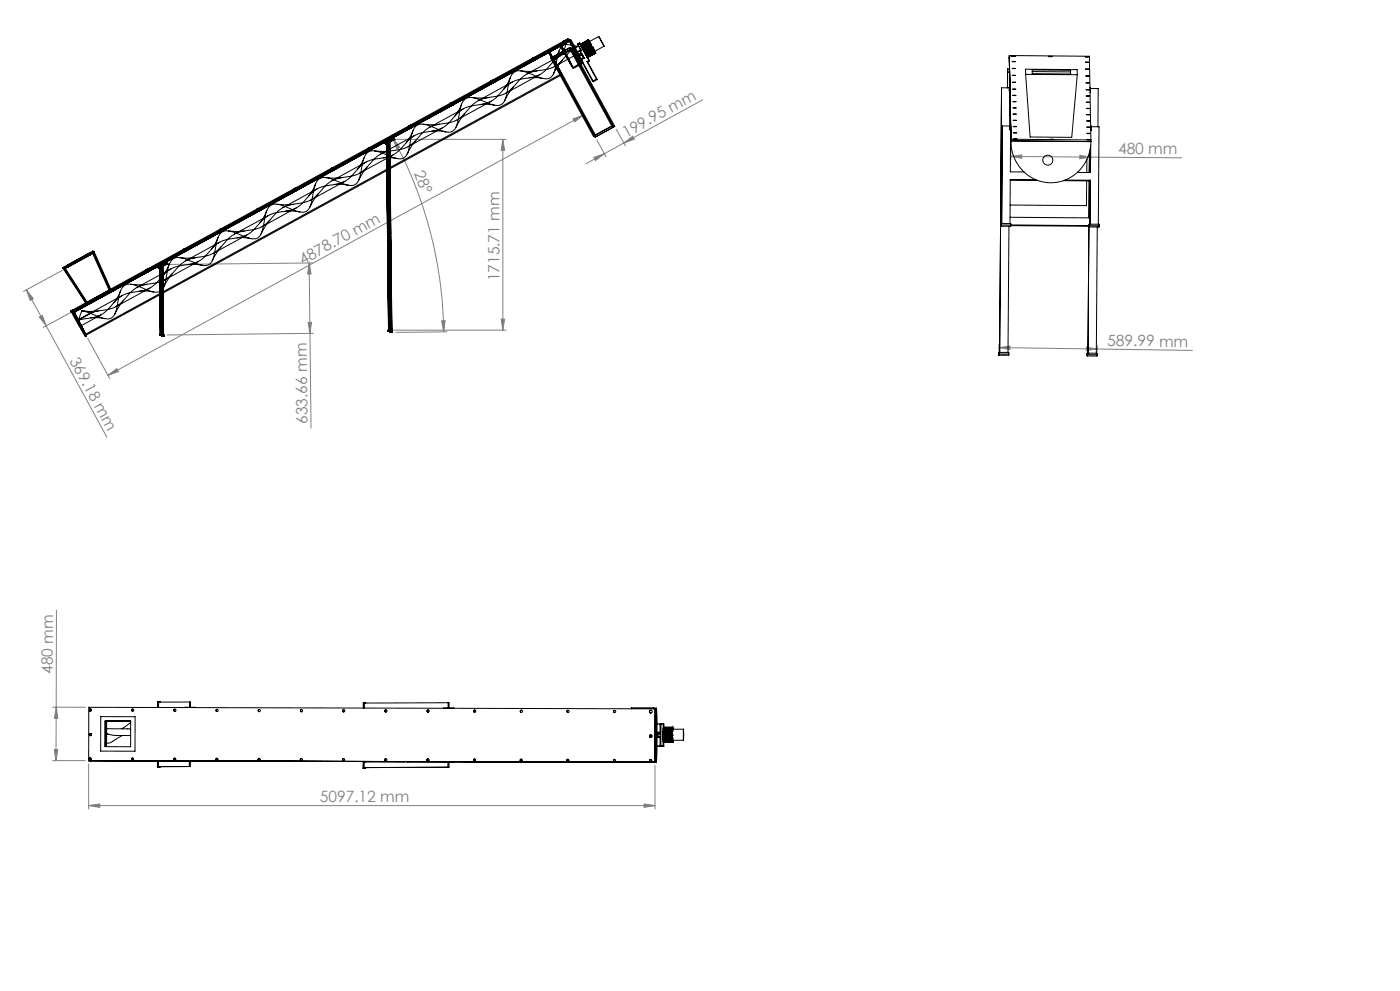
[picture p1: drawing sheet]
<svg xmlns="http://www.w3.org/2000/svg" width="420mm" height="297mm" viewBox="0 0 420 297" stroke-linecap="round" stroke-linejoin="round" font-family="sans-serif">
<defs><g id="words">
<g font-size="4.7" fill="#808080">
<text x="187.9" y="41.3" transform="rotate(-29 187.9 41.3)">199.95 mm</text>
<text x="335.4" y="46.1">480 mm</text>
<text x="124.1" y="51.8" transform="rotate(68 124.1 51.8)">28°</text>
<text x="90.8" y="79.4" transform="rotate(-29 90.8 79.4)">4878.70 mm</text>
<text x="149.9" y="84.3" transform="rotate(-90 149.9 84.3)">1715.71 mm</text>
<text x="332.2" y="103.6" transform="rotate(1 332.2 103.6)">589.99 mm</text>
<text x="20.7" y="108.1" transform="rotate(61 20.7 108.1)">369.18 mm</text>
<text x="92.3" y="127" transform="rotate(-91 92.3 127)">633.66 mm</text>
<text x="15.9" y="201.9" transform="rotate(-90 15.9 201.9)">480 mm</text>
<text x="96" y="240.4">5097.12 mm</text>
</g>
</g></defs>
<g fill="none" stroke="#808080" stroke-width=".3">
<path d="M169 23.3l6.5 12M171.9 35.6l3.1-1.1-2.6 2zM175 34.5l-142.6 78M184.9 38.8l2.7 4.9M210.7 29.9l-29.4 16.2M116.9 41.8h34.9M117.9 41.4l2 2.7-.9 .5zM117.9 41.4a123.6 123.6 0 0 1 15.2 58M150.8 41.8v57.2M150.8 41.8l.6 3.2h-1zM178.2 47.2l3.1-1.1-2.7 2zM179.1 41.9l2.7 5.1"/>
<path d="M181.3 46.1l-5.6 3M187.1 42.9l2.7-2.1 .5 .9zM303.2 46.9l3.3-.5v1zM303.2 46.9l51.3 .4M303.3 43.2l-.1 4.7M324 46.6l3.2 .5-3.3 .5zM327.3 43.4l-.1 4.7M92.7 78.8l.6 3.3h-1zM92.7 78.8l.3 21.1M93.8 78.8l-44 .5M7.9 86.9l6 10.8M7.9 86.9l2.1 2.6-.9 .5z"/>
<path d="M11.8 95l.9-.5 1.2 3.2zM13.9 97.7l18.2 33.3M18.7 81l-11.6 6.3M25.2 91.5l-12.2 6.6M92.4 96.6h1.1l-.5 3.3zM93 99.9l.3 28.4M94 99.9l-43.9 .5M117.6 99h34.2M132.5 96.2l1-.1-.4 3.3zM134.1 99.4l-15.4 .2M150.4 95.6h1l-.6 3.4zM26.3 101.3l6.6 12.1"/>
<path d="M32.4 112.5l2.6-2 .5 .9zM299.7 104.2l3.3-.5v1zM299.7 103.2l-.1 2.2M299.7 104.2l29.5 .4M325.9 104.1l3.3 .5-3.3 .5zM329.2 104.6l28.5 .4M329.2 103.6v1.7M16.9 182.9v29M15.8 211.9l9.8 .1M16.9 211.9l.5 3.4h-1.1zM16.9 211.9l-.1 16.1M15.8 228h9.8"/>
<path d="M16.3 224.6h1l-.5 3.4zM26.6 229v13.5M196.5 229.4v13.1M26.6 241.4l3.3-.5v1.1zM26.6 241.4h169.9M193.2 240.9l3.3 .5-3.3 .6z"/>
</g>
<g fill="#808080">
<path d="M132.5 96.2l1-.1-.4 3.3zM117.9 41.4l2 2.7-.9 .5z"/>
<path d="M324 46.6l3.2 .5-3.3 .5zM303.2 46.9l3.3-.5v1z"/>
<path d="M193.2 240.9l3.3 .5-3.3 .6zM26.6 241.4l3.3-.5v1.1z"/>
<path d="M187.1 42.9l2.7-2.1 .5 .9zM178.2 47.2l3.1-1.1-2.7 2z"/>
<path d="M32.4 112.5l2.6-2 .5 .9zM171.9 35.6l3.1-1.1-2.6 2z"/>
<path d="M16.3 224.6h1l-.5 3.4zM16.9 211.9l.5 3.4h-1.1z"/>
<path d="M150.4 95.6h1l-.6 3.4zM150.8 41.8l.6 3.2h-1z"/>
<path d="M92.7 78.8l.6 3.3h-1zM92.4 96.6h1.1l-.5 3.3z"/>
<path d="M7.9 86.9l2.1 2.6-.9 .5zM11.8 95l.9-.5 1.2 3.2z"/>
<path d="M299.7 104.2l3.3-.5v1zM325.9 104.1l3.3 .5-3.3 .5z"/>
</g>
<g fill="none" stroke="#000" stroke-width=".3">
<path d="M159.4 17.6l.2 .4M159.5 17.6l.5-.3zM159.6 17.9l.6-.3zM159.9 17.9l.2 .3M159.9 17.9l.6-.3zM160 17.3l.2 .3M160.1 18.2l.6-.3zM160.5 17.6l.2 .3M164.4 15.3l3.9 6.9-3.4-6.6M164.4 15.3l1.1 2M164.9 15.6l3.6 6.9-3-5.2M165.2 17.4l.6 .3"/>
<path d="M165.2 17.4l12.8 23.4M165.5 17.2l.6 .3M165.5 17.2l12.8 23.4M165.8 17.7l12.8 23.4M166.1 17.5l12.8 23.4-.6-.3M167.7 15.2l-.7 1.7-1.3 1.9M167.9 13.4l3.9 6.8-3.4-6.6M167.9 13.4l-3.5 1.9M167.9 13.4l1.1 2M168.3 16.6l-10.3 5.6M168.4 13.6l3.6 6.9-3-5.1M168.4 13.6l-3.5 2"/>
<path d="M168.7 18l-1.2 1.5-1.5 2.7M168.8 12.5l.2 .3M168.9 12.4l.7-.3zM168.9 16.3l-1.9 1.2-3 3.3-1.7 1.3-2 .9-4.5 .8-2.3 .9-1.2 .8-2.9 3.2a10.5 10.5 0 0 1-7.2 2.9l-2.1 .5-1.9 1-4 4.2-1.6 1.1-1.8 .7-3.9 .6-1.8 .5-1.8 1.1-1.5 1.6a10.4 10.4 0 0 1-4.3 3.7l-1.5 .5-4.5 .8-1.7 .7-1.3 .9-3.1 3.4-2 1.5-1.6 .6-4.3 .7-2 .7-2 1.4-2.8 3.2-1.5 1.2-2 .8-4 .7-2.2 .6-1.9 1.3-3.3 3.6-1.4 1-1.8 .8-5.9 1.2-1.3 .7-1.6 1.4a12.5 12.5 0 0 1-5.7 4.6l-5.4 1.1-1.6 .7-1.4 1a20.9 20.9 0 0 1-5.4 4.9l-1.5 .5-4 .7-1.6 .5-1.6 1-3.5 3.8-1.8 1.3-2.4 .8-4.4 .8M169 15.4l-3.5 1.9M169 12.8l.8-.4zM169.2 12.6l.6-.4zM169.2 12.6l.1 .3M169.3 12.9l.7-.4zM169.4 12.7l.7-.3zM169.4 12.7l.2 .3M169.6 12.1l.2 .3"/>
<path d="M169.7 12.9l.5-.2zM169.8 13.3a3.8 3.8 0 0 0-2.5 3.6 14.8 14.8 0 0 1-1.8 6 3.2 3.2 0 0 1-3.9 .2l-.7-.2a9.9 9.9 0 0 0-6.2-1.5l-.5 .3a7.9 7.9 0 0 0-1.9 5.1 5.7 5.7 0 0 1-2.1 4.6 7.9 7.9 0 0 1-5.3-1.1 5.6 5.6 0 0 0-5.4-.6 11.5 11.5 0 0 0-2.1 6.2 3.6 3.6 0 0 1-2.5 3.7 23.4 23.4 0 0 1-6.8-2.1 3.1 3.1 0 0 0-4.5 2.7l-.2 .7a12.6 12.6 0 0 1-1.9 6.2 3.9 3.9 0 0 1-4.1-.1 11.9 11.9 0 0 0-6.3-1.7 3.9 3.9 0 0 0-2.3 3.5 14.1 14.1 0 0 1-1.9 6.2 3.9 3.9 0 0 1-4.3-.1 10.9 10.9 0 0 0-6.3-1.6 5.3 5.3 0 0 0-2.4 4.6 8.2 8.2 0 0 1-1.9 5.4 6.1 6.1 0 0 1-5.1-.8 6.8 6.8 0 0 0-5.6-1 6.9 6.9 0 0 0-2.1 5.1 6.7 6.7 0 0 1-2 4.8 8.7 8.7 0 0 1-5.9-1.4 4.9 4.9 0 0 0-5-.2 12.6 12.6 0 0 0-2 6.2l-.1 .8a2.93 2.93 0 0 1-4.4 2.5l-.7-.3a13.3 13.3 0 0 0-6.4-1.7 4 4 0 0 0-2.4 3.8 11.6 11.6 0 0 1-2 6 5 5 0 0 1-4.9-.5 9.3 9.3 0 0 0-5.5-1.3l-.5 .2a7.1 7.1 0 0 0-2.1 5.1 6.4 6.4 0 0 1-2 4.8 7 7 0 0 1-5.1-1.1l-3.7-1.1M169.8 13.3l-.9 3M169.8 13.3l3.5 .6M169.8 12.2l.2 .3M170.1 12.4l.1 .3M170.4 11.6l-149.2 81.6M170.4 11.6l.1 .3M170.4 11.6l.5 .3M170.5 12l4 6.8-3.4-6.6M170.5 12l.6 .2M170.5 12l-2.6 1.4"/>
<path d="M170.8 11.8l4.1 7.1-3.5-6.8M170.8 11.8l-149.4 81.7M170.8 11.8l.6 .3M170.8 14.4l-5.3 2.8M170.8 14.4l.5 .2M170.8 14.4l12.8 23.4M170.9 11.9l-149.1 81.6M170.9 11.9l.2 .3M171.1 12.2l-2.7 1.4M171.1 14.2l-5.9 3.2M171.1 14.2l.6 .3M171.1 14.2l12.7 23.4"/>
<path d="M171.3 14.6l12.8 23.4-.5-.2M171.3 14.6l-5.2 2.9M171.4 12.1l-149.5 81.7M171.7 14.5l-5.9 3.2M171.7 14.5l12.7 23.4M172.1 14.5h.1M172.1 14.5l1 1.8zM172.1 14.5l-1.3 1.1-2.9 3.3-1.3 .9-2.1 .9-3.8 .6a8.1 8.1 0 0 0-4.7 2.5l-2.6 2.9-1.8 1.3-1.7 .7-5 .9-2 .9-1.6 1.4-2.7 3-1.8 1.2-2.3 .7-4 .7-2 .8-1.6 1.4-3 3.2-1.6 1.1-2.4 .8-4 .7-2 .8-1.1 .9-3.7 3.9-1.4 .9-1.6 .6-4.4 .8-1.8 .6-1.8 1.2-3.2 3.5-1.8 1.3-1.7 .6-4.5 .8-1.9 .7-1.6 1.2-3.2 3.4-1.6 1.2-2.1 .8-4.5 .8-1.7 .7-1.5 1.1-3.4 3.6-1.5 1.1-1.8 .7-4.8 .8-1.6 .7-1.7 1.2-2.7 3.1-1.8 1.4-2 .7-4.5 .8-2 .8-1.3 .9-3.2 3.5-1.8 1.4-2 .7-4.8 .9M172.1 14.5l-3.2 1.8M172.7 14.2l-.6 .3M173.1 16.3l-6.8 3.7M173.1 15.6h.1"/>
<path d="M173.2 13.2l1 1.8M173.2 13.2l.2 .1M173.3 13.9l-1.2 .6M173.4 13.3l1 1.8M173.8 12.9l-.6 .3M173.8 12.9l2.9 5.2M173.8 12.9l.2 .1M173.8 15.1l1.2 2.2M173.8 15.1l.2 .1M174 15.2l-.9 .4M174 15.2l1.2 2.1M174 15.2h.1"/>
<path d="M174 15.2l1.2 2.2-.9 .4-1.2-2.2M174 16.5h.1M174 13l2.9 5.2M174 13l-.6 .3M174.1 13.3h.1M174.1 15.2l1.2 2.2M174.1 13.3v.1M174.1 13.3l.3 .6M174.1 13.3l.5 .9M174.2 13.4v.1M174.2 13.4h.1M174.2 15l-.4 .1"/>
<path d="M174.2 17.7l3.6 6.6M174.2 17.7l.2 .1M174.2 15l.2 .1M174.2 13.5l.2 .4M174.2 13.5v.1M174.2 13.4l2.3-1.3zM174.2 13.6l.3 .4M174.3 16v.1M174.3 13.7h.1M174.3 13.6l.3 .5M174.3 13.7v.1M174.4 13.8h.1"/>
<path d="M174.4 13.8v.1M174.4 15.1l-.3 .1M174.4 17.8l3.6 6.7M174.4 14l.1 .1M174.4 13.9l.1 .1M174.4 18.8l-2.6 1.4M174.5 14.1h.1M174.5 14.1l.3 .6M174.5 13.9h.1M174.5 13.9l.1 .2M174.5 13.9l.1 .1M174.6 14v.1"/>
<path d="M174.6 14.1l.1 .3M174.7 14.5h.1M174.7 14.3v.1M174.7 14.5l.2 .3M174.7 14.3l.2 .4M174.7 14.4l.1 .1M174.8 14.7h.1M174.8 14.5h.1M174.9 14.8l.1 .2M174.9 18.9l-2.9 1.6M174.9 14.7l.1 .2M175 14.8h.1"/>
<path d="M175 14.8l.1 .2M175 15l.1 .2M175 17.3l-.8 .4M175 17.3l.3 .1M175.1 15.2h.1M175.1 15h.1M175.1 15l.1 .1M175.1 15.2l.1 .2M175.2 15.1v.2M175.2 15.3h.1M175.2 15.4l.1 .1M175.3 15.5v.1"/>
<path d="M175.3 15.3h.1M175.3 15.3l.1 .2M175.3 15.6l.1 .1M175.3 17.4l-.9 .4M175.3 15.6l.1 .2M175.4 15.5h.1M175.4 15.5l.2 .5M175.4 15.8l.1 .2M175.5 16l.1 .1M175.5 16l.1 .2M175.5 16h.1M175.5 15.8l.1 .2"/>
<path d="M175.5 15.8h.1M175.6 16.2h.1M175.6 16.1l.2 .3M175.6 16l.2 .3M175.7 16.3l.1 .1M175.7 16.3l.3 .6M175.7 16.2l.1 .1M175.7 16.2l.2 .2M175.8 16.4l.2 .4M175.8 16.4v.1M175.8 16.3h.1M175.8 16.3l.4 .8"/>
<path d="M175.8 16.3l.2 .3M175.8 16.5l.1 .1M175.9 16.6h.1M175.9 16.4v.1M175.9 16.4h.1M175.9 16.5l.2 .5M175.9 16.6l.1 .1M176 16.7h.1M176 16.7l.2 .5M176 16.6v.2M176 16.8v.1M176 16.9h.1"/>
<path d="M176.1 18.4l2.8 5.3M176.1 18.4l.2 .2M176.1 17.1h.1M176.2 17.1h.1M176.2 17.2h.1M176.3 18.6l2.9 5.2M176.5 12.1h.1M176.5 12h.1M176.5 12v.1M176.5 12l-2.4 1.3M176.5 12.1l-2.4 1.2M176.5 12.1l.2 .5"/>
<path d="M176.5 12.1l.2 .4M176.5 12.2l.2 .4M176.5 12.2l-2.3 1.3M176.5 12.1l-2.4 1.3M176.5 12.1l-2.3 1.3M176.6 12.2l.4 .8M176.6 12.4h.1M176.6 12.3h.1M176.6 12.3l-2.3 1.3M176.6 12.4l.3 .5M176.6 12.4l.1 .2M176.7 18.1l-.6 .3"/>
<path d="M176.7 18.1l.2 .1M176.7 12.5v.1M176.7 12.4l-2.4 1.3M176.7 12.6h.1M176.7 12.4l.2 .4M176.7 12.6l.1 .1M176.7 12.6l-2.4 1.2M176.8 12.8h.1M176.8 12.6h.1M176.8 12.6l-2.4 1.3M176.8 12.8l.1 .1M176.8 12.8l.2 .2"/>
<path d="M176.8 12.7l-2.4 1.2M176.8 12.6l-2.3 1.3M176.8 12.7l.1 .1M176.9 12.9v.1M176.9 12.8h.1M176.9 12.8l-2.4 1.3M176.9 18.2l-.6 .4M176.9 12.9l-2.3 1.3M176.9 12.9l-.1-.1-2.3 1.3M176.9 13l.2 .2M176.9 12.8l.2 .3M176.9 12.8l-2.3 1.3"/>
<path d="M177 13l.1 .2M177 13l.1 .1M177 13l-2.4 1.2M177.1 13.2v.1M177.1 13h.1M177.1 13l-2.4 1.3M177.1 13.2l-2.4 1.3M177.1 13.2l.1 .4M177.1 13l.1 .3M177.1 13.1l-2.4 1.3M177.1 13.2h.1M177.2 13.4h.1"/>
<path d="M177.2 13.3l.1 .2M177.2 13.3l-2.4 1.3-.1-.2M177.2 13.2l.1 .3M177.2 13.4l-2.4 1.3M177.2 13.2l-2.5 1.3M177.2 13.6l-.1-.2-2.3 1.3M177.2 13.6l-2.3 1.2M177.3 13.5l-2.4 1.2M177.3 13.7v.1M177.3 13.5h.1M177.3 13.5l-2.3 1.3M177.3 13.7l-2.3 1.3"/>
<path d="M177.3 13.5l.1 .1M177.3 13.8l.1 .2M177.3 13.8l.1 .1M177.3 13.5l.1 .2M177.3 13.8l-2.3 1.2M177.4 13.6l.1 .2M177.4 13.6l-2.4 1.3M177.4 13.9h.1M177.4 13.7h.1M177.4 13.9l-2.3 1.3M177.4 13.9v.1M177.4 13.7l.1 .1"/>
<path d="M177.4 14l-2.3 1.2M177.4 13.7l-2.3 1.3M177.5 13.8l-2.3 1.3M177.6 14.1l.1 .2M177.6 14.1l-2.4 1.3M177.6 14.1v.1M177.6 14l.1 .2M177.6 14h.1M177.6 14l-2.4 1.3M177.6 14l-2.3 1.3M177.6 14.3h.1M177.6 14.3l-2.3 1.3"/>
<path d="M177.7 14.3l-2.4 1.3M177.7 14.2h.1M177.7 14.2l-2.4 1.3M177.7 14.2l-2.3 1.3M177.8 14.4l.2 .3M177.8 14.5l.1 .2M177.8 14.4l-2.4 1.3M177.8 14.5l-2.4 1.3M177.9 14.5v.1M177.9 14.7v.1M177.9 14.6l-2.4 1.3 .1 .1M177.9 14.7l.1 .2"/>
<path d="M177.9 14.7l-2.4 1.3M177.9 14.5l-2.4 1.3M177.9 14.8l.1 .1M177.9 14.8l.1 .2M177.9 14.8l.2 .4M177.9 14.8l-2.3 1.3M178 14.7h.1M178 14.9h.1M178 14.7l-2.4 1.3M178 14.9l-2.4 1.3M178 14.7l-2.5 1.3M178 14.9v-.2l.1 .3"/>
<path d="M178 14.9l.2 .3M178 15l.2 .3M178 14.9l-2.3 1.3M178 15l-2.3 1.3M178.1 15l.1 .2M178.1 15.1l.1 .1M178.1 15h.1M178.1 15.2l.1 .1M178.1 15l.2 .4M178.1 15.1l.2 .4M178.1 15l-2.3 1.3M178.1 15.1l-2.3 1.3"/>
<path d="M178.1 15.2l-2.3 1.2M178.2 15.3h.1M178.2 15.2h.1M178.2 15.2l.2 .3M178.2 15.2l.2 .4M178.2 15.2l-2.3 1.2M178.2 15.2l-2.4 1.3M178.2 15.3l.1 .1M178.2 15.3l.3 .5M178.2 15.3l.3 .4M178.2 15.3l-2.3 1.2M178.3 15.4h.1"/>
<path d="M178.3 15.3l-2.4 1.3M178.3 15.4l.3 .5M178.3 15.3l.2 .6M178.3 15.4l-2.4 1.2M178.3 15.4l-2.3 1.3M178.3 15.5v.1M178.3 15.4l.1 .1M178.3 15.6l.1 .1M178.3 15.4l-2.3 1.2M178.4 15.5h.1M178.4 15.6v.1M178.4 15.5l-2.4 1.4"/>
<path d="M178.4 15.7l-2.3 1.2M178.4 15.5l-2.4 1.3M178.4 15.6l-2.4 1.3M178.5 15.7h.1M178.5 15.8h.1M178.5 15.7l-2.4 1.3M178.5 15.8l-2.3 1.3M178.5 15.8v.1M178.5 15.8l-2.4 1.3M178.5 15.9h.1M178.5 15.9l-2.3 1.2M178.6 15.9h.1"/>
<path d="M178.6 15.9l-2.4 1.3M179.6 10.9l1.6 3zM179.6 10.9l-5.2 2.9M181.2 13.9l-5.2 2.8M302.8 17.1h.1M302.8 16.6l.5 25.6M302.8 16.6l24 .3 .5 25M302.8 16.6v.8M303.4 16.8l1.3 .1zM303.6 18.4l1 .1zM314.5 16.9l1.1 .1zM325.5 17l1.1 .1z"/>
<path d="M325.6 18.6l1 .1zM122.6 37.8l.6-.3zM122.6 37.8l.1 .3M122.7 38.1l.6-.3zM123.1 38.1l.6-.4zM123.1 38.1l.2 .2M123.2 37.5l.1 .3M123.3 38.3l.5-.3zM123.7 37.7l.1 .3M123.9 39.2l-.9 1.9-1.2 1.7M126.9 37.2l2 .2 2.9-.2M129.5 39.3l2-.1 2.3 .3"/>
<path d="M132.7 38.3l-10.3 5.7M134.8 31.1l.6-.3zM134.8 31.1l.2 .3M135 31.4l.6-.4zM135.4 31.3l.6-.3zM135.4 31.3l.1 .3M135.4 30.8l.2 .2M135.5 31.6l.6-.3zM136 31l.1 .3M138.5 31.2l-.9 1.9-1.1 1.7M139 32.6l-10.2 5.6M139.4 34l-1.2 1.6-1.4 2.6"/>
<path d="M141.6 29.2h4.8M144.2 31.3l1.6-.1 2.6 .3M147.1 24.4l.2 .3M147.1 24.3l.6-.2zM147.3 24.6l.6-.3zM147.3 30.4l-10.2 5.5M147.6 24.6l.2 .3M147.7 24.6l.5-.3zM147.7 24.1l.2 .2M147.8 24.9l.6-.3zM148.2 24.3l.2 .3M153.1 23.2l-.9 2-1.1 1.6"/>
<path d="M153.7 24.6l-10.3 5.6M154.1 26l-1.5 1.9-1.2 2.3M156.2 21.2l2.2 .2 2.6-.2M158.8 23.3l2.1-.1 2.2 .4M161.9 22.4l-10.2 5.6M168.3 22.2l-142.7 78M168.5 22.4l-142.7 78.1M177.8 24.3l.2 .2M178.9 23.7l-1.1 .6M178.9 23.7l.3 .1M179.2 23.8l-1.2 .7M183.6 37.8l-5.3 2.8"/>
<path d="M183.8 37.6l-5.8 3.2M183.8 37.6l.6 .3M184.4 37.9l-5.8 3.2M300.5 26.3h2.3M300.5 26.3l-.6 79.3M300.5 26.3v.2M300.7 37.7l2.3 .1M300.7 37.7l-.2 29.3zM302.3 20.6v5.7v-4.7M302.3 20.6l.6 .1-.1 .9M302.3 20.6v1M302.3 21.6h.6"/>
<path d="M302.8 26.6v.6zM302.8 26.1l.2 1.4zM302.8 26.5h.2M303 27.5l-.1 10.3M303 38.1v.5zM303 38h.2M303.2 38.1l.1 4.3M303.2 39l-.1 12.5h4.1M303.2 38l-.2-.5 .2 1.5M303.2 38v1M303.6 20.5h1zM303.7 22.6h1z"/>
<path d="M303.7 24.7h1zM303.7 26.7h1zM303.8 28.6h1zM303.8 30.4l1 .1zM303.8 32.3h1zM303.9 34.2h1zM303.9 36.1h1zM304 37.9l.9 .1zM304 39.8h1zM307.7 22.3l1.3 18.8 12.5 .1 1.7-18.8M307.7 22.3v-1.6l15.4 .2 .1 1.5M307.7 22.3l15.5 .1"/>
<path d="M309.7 21.4l11.4 .2M321.1 21.6l.1 .6M321.2 21.1l-11.5-.1v1.1l11.5 .1M321.2 21.1v1.1M321.2 21.1l-.1 .5M325.6 20.7h1zM325.6 22.8h1.1zM325.7 24.8l1 .1zM325.8 26.9h.9zM325.8 28.7l1 .1zM325.8 30.6l1 .1zM325.9 32.5h.9z"/>
<path d="M325.9 34.4h1zM325.9 36.2l1 .1zM326 38.1h1zM326 40h1zM327 26.7h.1M327 26.3v1.4M327.1 26.5l2.4 .1-.1 11.4M327.2 38.2h.1M327.2 37.7v1.5M327.3 38h2.4l-.2 29.2M88.1 56.7l.6-.4zM88.1 56.7l.1 .3"/>
<path d="M88.2 56.9l.6-.2zM88.6 56.9l.2 .3M88.6 56.9l.6-.3zM88.7 56.3l.1 .4M88.8 57.2l.5-.3zM89.2 56.6l.1 .3M94.7 55.2l-.9 1.8-1.2 1.8M95.2 56.6l-10.3 5.6M95.6 58l-1.2 1.5-1.5 2.7M97.7 53.2h4.9M99.2 50.6l.1 .3M99.2 50.5l.6-.2z"/>
<path d="M99.3 50.9l.6-.4zM99.7 50.8l.6-.3zM99.7 50.8l.2 .3M99.8 50.3l.1 .2M99.9 51.1l.5-.3zM100.3 55.3l1.8-.1 2.5 .3M100.3 50.5l.1 .3M103.5 54.3l-10.3 5.6M109.3 47.2l-.9 1.8-1.2 1.8M109.8 48.6l-10.2 5.6M110.2 50l-1.3 1.6-1.4 2.6M110.3 44.5l.2 .3"/>
<path d="M110.3 44.5l.6-.3zM110.5 44.8l.5-.3zM110.8 44.8l.6-.4zM110.8 44.8l.2 .2M110.9 44.2l.1 .3M111 45l.5-.3zM111.4 44.4l.1 .3M112.3 45.2l2.4 .2 2.5-.2M114.8 42.4h.1M114.8 42.4l.3 .6M114.9 47.3l1.4-.1 2.9 .3M115.1 43h.1"/>
<path d="M115.4 42.7h.1M115.4 42.7l.3 .5M115.6 42.4h.1M115.7 43.2h.1M115.8 42.1h.1M115.9 41.7l.7 57.3M115.9 41.7l.1 .8M115.9 41.7h.3M116 42.5h.1M116 41.8v.7M116 41.8h.3M116 41.8l-1.2 .6"/>
<path d="M116 42.5l-.9 .5M116 42.5l.3 27.2M116 42.8h.1M116.2 42.5h.1M116.2 41.7l.7 57.3M116.2 41.7l.1 .1M116.3 42.3h.1M116.3 42.3l-.1-.5 .7 57.2M116.3 42.3l-.3 .2M116.3 41.8v.5M116.3 42.3l.3 27.4M116.6 42.8h.1"/>
<path d="M116.6 42h.3l.7 57.3h-.4M116.6 42.8l.3 27.2M116.6 42v.8M116.6 42.8l-.9 .4M116.6 42l-1.2 .7M116.6 42.8v-.8l.7 57.3M116.7 41.8h.1M116.8 42.6l.4 27.4M116.8 42.6l-.2 .2M116.9 41.5h.1M116.9 42.6h.1M116.9 42v.6"/>
<path d="M117.4 41h.1M117.4 41l.4 .6M117.4 41l-2.6 1.4M117.6 41.9h.1M117.8 41.7h.1M117.8 41.6h.1M117.8 41.6l-1.5 .7M118 41.2h.1M118 41.2l-2.6 1.5M118 41.2l.3 .6M118 41.2l-1.4 .8M118.1 46.4l-10.3 5.5"/>
<path d="M118.3 41.8h.1M118.3 41.8l-1.4 .8M124.4 40.6l-10.2 5.6M124.8 42l-1.2 1.5-1.5 2.7M178 40.8l.6 .3M303.1 54l8.2 .1M303.3 42.2a12 12 0 0 0 11.9 12.6 12 12 0 0 0 12.1-12.4M303.3 42.2l24 .2M304 41.7h1zM310.8 53.9l-7.7-.1-.1 13.2M315 41.8h1zM319.5 54h7.6"/>
<path d="M326 54.2l-.1 7.4-22.9-.1M326 41.8l1 .1zM326.1 47.8l-.1 3.9M326.8 54.2l-.1 11.1-23.7-.2M326.8 45.7v6M327.1 54l-.1 13.2M327.1 54v.2l-8-.1M327.1 44.2v7.5h-3.9M327.3 41.9l-24-.2v.9M327.3 41.9v.5M20 79.6l.2 .1M20 79.6l.4 .4"/>
<path d="M20.2 79.7l.2 .3M26.7 75.9l.5 .4M26.7 75.9l-6.7 3.7M26.7 75.9l.3 .2M27 76.1l-6.8 3.6M27 76.1l.2 .2M27.2 76.3l-6.8 3.7M27.7 75.7l-8.4 4.6M27.7 75.7l5.1 11.3M27.7 75.7l.3 .2M27.8 75.2l-9 5M27.8 75.2l.4 .2"/>
<path d="M27.8 75.2l5.3 11.7 .3 .1-5.2-11.6M28 75.9l5.2 11.6M28 75.9l-8.4 4.6M28.2 75.4l-9 5M46.7 79.6h.1M46.7 79.6l.3 .6M47.3 79.9h.1M47.3 79.9l.3 .6M47.6 79.7h.1M47.7 79.4h.1M47.8 78.9l.3 21.2M47.8 78.9l.1 .1"/>
<path d="M47.8 78.9l.4 .1M47.9 79l.2 21.1M47.9 79v.7M47.9 79l-1.2 .6M47.9 79v.8M47.9 79.8l-.9 .4M47.9 79.7h.1M47.9 79.7l.1 9.2M48.1 79.8h.1M48.1 79l.3 21.1M48.1 79h-.2M48.2 78.9l.2 21.2"/>
<path d="M48.2 78.9v.1M48.2 79.6l-.3 .1M48.2 79.5h.1M48.2 79.5l.1 9.4M48.2 79v.6M48.5 79.3v.7l-.9 .5M48.5 79.3h.4M48.5 79.3l-1.2 .6M48.5 79.3h.1M48.5 79.3l.3 21.1M48.5 79.3h.3M48.6 79.1h.1"/>
<path d="M48.8 79.9h.1M48.8 79.9l-.3 .1M48.8 78.8h.1M48.8 79.8h.1M48.8 79.3h.1M48.8 79.3v.5M48.8 79.3l.2 21.1M48.8 79.3v.6M48.9 79.3l.2 21.1M49.4 78.2h.1M49.4 78.2l-2.7 1.4M49.4 78.2l.3 .6"/>
<path d="M49.5 79.2h.1M49.7 78.9h.1M49.7 78.8h.1M49.7 78.8l-1.5 .7M49.9 78.5h.1M49.9 78.5l-2.6 1.4M49.9 78.5l.3 .6M49.9 78.5l-1.4 .8M50.2 79.1h.1M50.2 79.1l-1.4 .7M50.8 79.2l-.9 1.9-1.1 1.7M53.8 77.2l1.9 .2 3-.2"/>
<path d="M54.8 74.9l.5-.3zM54.8 74.9l.1 .3M54.9 75.2l.6-.3zM55.2 75.1l.6-.3zM55.2 75.1l.2 .4M55.3 74.6l.2 .3M55.4 75.4l.6-.3zM55.8 74.8l.2 .3M56.4 79.3l1.9-.1 2.4 .3M59.6 78.3l-10.2 5.6M65.4 71.2l-.8 1.8-1.2 1.8M65.8 68.8l.6-.3z"/>
<path d="M65.8 68.8l.2 .3M65.9 72.6l-10.2 5.6M66 69.1l.6-.3zM66.3 74l-1.2 1.6-1.4 2.6M66.4 69.1l.6-.3zM66.4 69.1l.1 .3M66.4 68.5l.2 .3M66.5 69.4l.6-.4zM67 68.8l.1 .2M68.5 69.2l2.6 .2 2.2-.2M71.1 71.3l1.6-.1 2.7 .3M74.2 70.3l-10.2 5.6"/>
<path d="M76.9 62.8l.2 .2M77 62.7l.5-.3zM77.1 63l.6-.3zM77.5 63l.6-.3zM77.5 63l.1 .3M77.5 62.4l.2 .3M77.6 63.3l.6-.3zM78.1 62.7l.1 .3M80 63.1l-1 2.3-1 1.3M80.6 64.6l-10.3 5.6M81 66l-1.5 1.9-1.2 2.3M83.1 61.2l2.1 .2 2.7-.2"/>
<path d="M85.7 63.3l2.1-.1 2.2 .3M88.8 62.3l-10.2 5.6M116.3 69.7l.9 .3zM116.3 71.3l.9 .3-.9-.2h.3l.3 27.6M116.3 71.3l.6 .3 .3 27.7M116.3 71.3l.3 27.7M116.3 69.7l.6 .3M116.3 69.7l.9 .3M116.9 70h.3M117.2 71.6l.3 27.7h-.2M300.2 67.4h3M300.2 67h3v.8h-3z"/>
<path d="M302.7 67.8l-.3 37.8M303.2 67.6l23.5 .2v-.2M303.2 67.4l23.5 .2M326.7 67.6l-.3 38.2M326.7 67.6v.4M326.7 67.7v-.5h3v.8h-3M326.7 67.7v.3M326.7 67.7h3M329.2 68l-.3 37.9M18.8 80.2l.4 .2M18.8 80.2l7 10.7 .2 .1-6.8-10.6M19.3 80.3l6.7 10.4"/>
<path d="M19.3 80.3l.3 .2M19.6 80.5l6.7 10.3M21.2 93.2l.6 .3M21.2 93.2l.2 .3M21.4 93.5l4.3 7.4-3.8-7.1M21.4 93.5l.5 .3M21.4 93.1l.6-.3zM21.4 93.1l.2 .3M21.6 93.4l.6-.3zM21.7 93.2l.6-.3zM21.7 93.2l.1 .4M21.7 93.3l4.1 7.2-3.5-6.9"/>
<path d="M21.7 93.3l4.3 7.5-3.7-7.2M21.7 93.3l.7 .6 3.2 6.3zM21.7 93.3l-.3 .2M21.8 93.5l.1 .3M21.8 93.5l.6-.3zM21.9 93.4l.2 .3M22 93.3l.5-.2zM22 92.8l.2 .3M22.1 93.7l.6-.4zM22.3 92.9l.1 .3M22.3 93.6l-.4 .2M22.5 93.1l.2 .2"/>
<path d="M23 96.1l1 1.7zM24.5 93.2l-1 2.8M24.5 93.2l3.4 .4M24.6 93.2h4.9M26 90.7l.2 .3M26 90.7l.3 .1M26.2 91l.3 .1M26.3 90.8l.2 .3M27.2 95.3l1.7-.1 2.6 .3M27.9 93.6l-4.4 2.4M30.4 94.3l-6.4 3.5M32.5 87.1l.2 .2"/>
<path d="M32.6 87l.5-.3zM32.7 87.3l.6-.3zM32.8 87l.1 .3M32.8 87l.3 .1M32.8 87l-6.8 3.7M32.9 87.3l-6.7 3.7M32.9 87.3l.3 .2M33.1 87.3l.5-.3zM33.1 87.3l.1 .3M33.1 86.7l.2 .3M33.2 87.6l.6-.3zM33.2 87.5l-6.7 3.6"/>
<path d="M33.6 87l.2 .3M36.2 87.1l-.9 1.9-1.2 1.7M36.7 88.5l-13.7 7.6M37.1 90l-1.6 2.2-1.1 2M39.2 85.2l2.3 .2 2.6-.2M41.8 87.3l2.1-.1 2.2 .3M43.6 81l.2 .3M43.7 80.9l.5-.3zM43.8 81.2l.6-.2zM44.1 81.2l.2 .3M44.2 81.2l.5-.3zM44.2 80.6l.2 .4"/>
<path d="M44.3 81.5l.6-.3zM44.7 80.9l.2 .3M45 86.3l-10.3 5.6M47 80.2h.1M47.6 80.5h.1M47.9 80h.1M48 90.6l.9 .2zM48 88.9l.6 .3M48 90.5l.2 9.6M48.3 88.9l.6 .3h-.3M48.3 88.9h-.3M48.3 88.9l.6 .2-.3 .1"/>
<path d="M48.3 88.9h-.3l.6 .3M48.5 80h.1M48.5 80v-.7l.3 21.1M51.3 80.6l-10.2 5.5M51.7 82l-1.1 1.5-1.6 2.6M116.4 99.3h1.4M116.4 99h.1M116.4 99h.7M116.4 99v.3M116.5 99h.6M116.5 99l-.1 .3M116.6 99h.1"/>
<path d="M117 99.6h.8M117.1 99l-.1 .6M117.1 99h.1M117.1 99v.3M117.2 99.3h.1M117.2 99.3h-.2v.3M117.7 99.3l.1 .3M117.8 99.3h-.7M117.8 99.3v.3M26 100.8l-.3 .1M47.9 100.1h.1M47.9 100.1h.6"/>
<path d="M47.9 100.1v.3M47.9 100.4h1.3M47.9 100.1h.7M48.4 100.1h.1M48.5 100.4h.1M48.5 100.4v.3M48.5 100.4h.3M48.5 100.1h.1M48.5 100.7h.7M48.5 100.1v.3M48.6 100.4l-.1 .3M48.6 100.1v.3"/>
<path d="M48.7 100.4h.1M49 100.4h-.2M49.1 100.4h-.3M49.2 100.4v.3M299.6 105.6h3v.9h-3zM299.6 106.1h3M326.1 105.8l3 .1v.8h-3zM326.1 106.3h3M27 212.5v.6M27 219.8v.6M27.1 212.5v.6M27.2 219.8a.34 .34 0 0 0-.4 .3 .34 .34 0 0 0 .3 .4"/>
<path d="M27.2 212.5a.34 .34 0 0 0-.4 .3 .34 .34 0 0 0 .3 .3M27.4 219.9v.1M30.2 214.8h10.3v10.3h-10.3zM31.5 216.1h7.7v7.7h-7.7zM31.5 216.1h.1M31.9 216.1h.1M32 218.4l7.2 .1M32 216.1v7.7zM32 219.9h.2M32.2 219.9l2.2 .5h4.8M32.2 219.9l-.2 .2M39.2 216.5l-2.7 1.9"/>
<path d="M39.9 212.5a.34 .34 0 0 0-.4 .3 .34 .34 0 0 0 .3 .4M47.4 210.3v1.8M48 210.4l-.7-.1v1.8M52.5 212.5a.34 .34 0 0 0-.4 .3 .34 .34 0 0 0 .4 .4M56.9 212l-1.4 .1M56.9 212l1.7 .1M56.9 210.4v1.6M56.9 210.4h-9.3v1.7M56.9 210.4h.2v1.6M58.5 212v.1M65.2 212.6a.34 .34 0 0 0-.4 .3 .34 .34 0 0 0 .3 .4M77.8 212.6a.34 .34 0 0 0-.3 .3 .34 .34 0 0 0 .3 .4"/>
<path d="M90.5 212.7a.34 .34 0 0 0-.4 .3 .34 .34 0 0 0 .3 .3M103.2 212.7a.34 .34 0 0 0-.4 .3 .34 .34 0 0 0 .3 .4M109.1 210.6v1.6M109.7 210.7l-.7-.1v1.6M115.8 212.7a.34 .34 0 0 0-.3 .3 .34 .34 0 0 0 .2 .4M128.5 212.8a.34 .34 0 0 0-.4 .3 .34 .34 0 0 0 .3 .3M133.1 212.3h3M134.4 210.6h.3v1.6M134.4 210.6v1.6M134.4 210.6l-25.1 .1v1.5M142.5 212.8a.34 .34 0 0 0-.4 .3 .34 .34 0 0 0 .3 .4M156.5 212.8a.34 .34 0 0 0-.4 .3 .34 .34 0 0 0 .3 .4"/>
<path d="M170.5 212.9a.32 .32 0 0 0-.4 .3 .32 .32 0 0 0 .3 .3M184.4 212.9a.32 .32 0 0 0-.3 .3 .32 .32 0 0 0 .3 .4M195.3 212.9a.42 .42 0 0 0-.5 .4 .42 .42 0 0 0 .4 .4M196.1 212.1v.3M196.1 212.1h-6.7v.3M196.1 212.1l.9 .1v.5M196.6 212.4h.1M196.6 212.4l-170-.4v16M196.6 212.4l-.1 16.1M196.6 212.4h.3M196.9 212.4l.2 4.6M196.9 212.4l-.1 16.1"/>
<path d="M197 219.7l1 .4-1 .2M197.1 219.5h.9M197.1 219.5v.2M197.1 217v2.5M197.4 219.7h.5zM198 217v3h-.4M198.3 217v6.6M199 219.1h.1M199 219.2v.1M199 219.6h.1M199 219.8h.1M199 219.6h2.6"/>
<path d="M199 219.1h2.6M199 217l-.1 6.6 .2 .1M199 217h-1.9M199 217h.2l-.1 .9M199 219.3v.3M199 219.8v.2M199 219.8h2.6M199 219.2h2.6M199 218.3h.1M199 218.4h.1M199 218.6h.1M199 218.8h.1"/>
<path d="M199 220v.2M199 218.3h2.7M199 218.6h2.6M199 218.3v.9M199 219.6v.2M199 220h2.6M199 218.8h2.6M199 218.4h2.7M199 217.9v.1M199 218h.1M199 218.1h.1M199 218h2.7l-.1 2"/>
<path d="M199 218v.3M199 218.1h2.7M199 217.9h2.7M201.6 219.8h.1M201.6 219.6h.1M201.6 219.8v.2M201.6 219.2l-2.6 .1M201.6 219.1h.1M201.6 219.4v.2M201.6 219.2h.1M201.6 218.6v.6M201.6 218.8h.1"/>
<path d="M201.6 218.6h.1M201.7 218.9h.1M201.7 218.8v.1M201.7 218.6h.1M201.7 218.4h.1M201.7 218.1h.1M201.7 218h.1M201.7 218.5h.1M201.7 218v.1M201.7 218.2h.1M201.7 217.9v.6M201.8 218.5h.1"/>
<path d="M201.8 218.2h.1M201.8 218.3h.1M201.8 218.2l-.1 .3M205 218.5v3.4zM205 218.5l-3.3 .1M26.6 228h.1M26.6 228l170.2 .5M26.6 228h.4M27 228h.1M27 228l28.5 .2M27 227.6h.4M27 227.2v.4"/>
<path d="M27.1 227.2l-.1 .4M27.1 220.4h.2M27.2 227.2a.34 .34 0 0 0-.4 .2 .34 .34 0 0 0 .3 .4M27.2 220.4h.1M36.7 220.4l-2.3 1.4a3.9 3.9 0 0 1-2.4 .9M39.5 227.7h.5M39.8 227.2a.34 .34 0 0 0-.4 .3 .34 .34 0 0 0 .4 .4M47.2 228v1.9h.8v-.1M47.4 228v1.9M47.5 229.8h.3M48 228v.1M51.7 228l-4.2 .1v1.7"/>
<path d="M52.1 227.7h.6M52.5 227.2a.34 .34 0 0 0-.4 .3 .34 .34 0 0 0 .3 .4M52.5 228.1h.1M52.5 228.1h6M52.8 228.1h.1M55.5 228.2h.1M55.5 228.2h3M56 228.2h.3zM56.8 228.2v1.5h.3M57.1 229.7l-9.6 .1M57.1 228.2v1.5M57.7 228.2h.4z"/>
<path d="M58.5 228.2h.1M58.5 228.1h.1M58.5 228.1v.1M64.8 227.7h.6M65.1 227.3a.34 .34 0 0 0-.3 .3 .34 .34 0 0 0 .3 .3M77.5 227.8h.5M77.8 227.3a.34 .34 0 0 0-.4 .3 .34 .34 0 0 0 .3 .4M90.1 227.8h.6M90.5 227.3a.34 .34 0 0 0-.4 .3 .34 .34 0 0 0 .3 .4M102.8 227.9h.6M103.1 227.4a.34 .34 0 0 0-.4 .3 .34 .34 0 0 0 .3 .3M109.1 228.2l-.2 2h.8v-.2"/>
<path d="M109.1 228.2v2M109.1 228.2l.6 .2M109.2 230h.3M115.4 227.9h.6M115.8 227.4a.34 .34 0 0 0-.4 .3 .34 .34 0 0 0 .3 .4M121.4 228.2l-12.2 .2v1.6M122.1 228.2l11 .1M122.4 228.2v.1M128.1 227.9h.6M128.4 227.4a.34 .34 0 0 0-.3 .3 .34 .34 0 0 0 .2 .4M133.1 228.4h.1M133.1 228.4h3"/>
<path d="M133.1 228.3v.1M133.1 228.3h3M133.5 228.4h.4zM134.4 228.4v1.5h.3M134.7 229.9l-25.5 .1M134.7 228.4v1.5M135.3 228.4h.4zM136.1 228.4h.1M136.1 228.3h.1M136.1 228.3l60.7 .2M136.1 228.3v.1M142.1 228h.6"/>
<path d="M142.4 227.5a.34 .34 0 0 0-.3 .3 .34 .34 0 0 0 .2 .3M156.1 228h.6M156.4 227.5a.34 .34 0 0 0-.4 .3 .34 .34 0 0 0 .4 .4M170.1 228h.5M170.4 227.5a.34 .34 0 0 0-.4 .3 .34 .34 0 0 0 .3 .4M184.1 228.1h.5M184.4 227.6a.34 .34 0 0 0-.4 .3 .34 .34 0 0 0 .3 .3M194.9 220.6h.2M194.9 228.1h.6M194.9 220.4l.2 .2M194.9 220.9h.6M195.3 227.6a.34 .34 0 0 0-.4 .3 .34 .34 0 0 0 .3 .4"/>
<path d="M195.3 220.2a.39 .39 0 0 0-.4 .4 .39 .39 0 0 0 .3 .4M195.6 220.6h-.5M196.5 228.5h.1M197 220.6h1l.1 3.1M197 220.3v.3M197 220.6l.1 .4M197.1 223.7l-.3 4.8M197.1 223.7h2M197.1 221h.9M197.1 221v2.7M197.3 223.7h1.4M197.4 220.8h.5z"/>
<path d="M198.5 223.7h.2M198.7 223.7h.1M199 220.2h.1M199 220.8h.1M199 221h.1M199 221.3h.1M199 221.5h.1M199 221.8h.1M199 221h2.6M199 221.5h2.6M199 220.4h2.6M199 220.2v.2"/>
<path d="M199 220.8v.2M199 221.3v1M199 220.2h2.6M199 220.8h2.6M199 221.3h2.6M199 220.4v.2M199 221.9h.1M199 222.2h.1M199 222.3v.1M199 221h2.6v.2M199 222.3l2.7 .1M199 221.9h2.6"/>
<path d="M199 222.2h2.7M199 220.6v.2M199 221v.3M199 222.4h.1M199 220.6h2.6M199 221.8h2.6M199 222.4h2.7M199.1 222.4v1.3M201.6 220.4h.1M201.6 220.2h.1M201.6 220.2v.2M201.6 221h.1"/>
<path d="M201.6 220.8h.1M201.6 220.6v.2M201.6 221.3h.1M201.6 221.4v.5M201.6 221.4h.1M201.6 221.9h.1M201.6 221.8h.1M201.6 220.6l.1 1.8M201.6 221.6h.1M201.7 221.8l3.3 .1M201.7 221.8h.1M201.7 221.6v.2"/>
<path d="M201.7 222.2h.1M201.7 221.6v.6M201.7 222.4h.1M201.7 221.9h.1M201.7 222.3h.1M201.7 222.3v.1M201.7 221.9v.5M201.7 221.9l.1 .2M201.8 222.1h-2.8h2.8M201.8 222h.1M201.8 222.1h.1M201.8 221.9l-.1 .5"/>
<circle cx="174.1" cy="16.3" r=".25"/>
<circle cx="174.2" cy="16.3" r=".25"/>
<circle cx="115.7" cy="42.3" r=".16"/>
<circle cx="116.1" cy="42.7" r=".17"/>
<circle cx="116.8" cy="41.7" r=".16"/>
<circle cx="116.8" cy="41.7" r=".17"/>
<circle cx="117.7" cy="41.8" r=".17"/>
<circle cx="314.3" cy="48" r="1.5"/>
<circle cx="47.6" cy="79.5" r=".17"/>
<circle cx="47.6" cy="79.5" r=".18"/>
<circle cx="48" cy="79.9" r=".18"/>
<circle cx="48.7" cy="78.9" r=".17"/>
<circle cx="48.7" cy="78.9" r=".18"/>
<circle cx="49.6" cy="79" r=".17"/>
<circle cx="27.1" cy="212.8" r=".34"/>
<circle cx="39.8" cy="212.8" r=".34"/>
<circle cx="52.5" cy="212.9" r=".33"/>
<circle cx="65.1" cy="212.9" r=".33"/>
<circle cx="77.8" cy="213" r=".33"/>
<circle cx="90.5" cy="213" r=".33"/>
<circle cx="103.1" cy="213" r=".33"/>
<circle cx="115.8" cy="213.1" r=".34"/>
<circle cx="128.4" cy="213.1" r=".34"/>
<circle cx="142.4" cy="213.1" r=".33"/>
<circle cx="156.4" cy="213.2" r=".34"/>
<circle cx="170.4" cy="213.2" r=".33"/>
<circle cx="184.4" cy="213.2" r=".33"/>
<circle cx="195.3" cy="213.3" r=".43"/>
<circle cx="27.1" cy="227.5" r=".34"/>
<circle cx="27.1" cy="220.2" r=".33"/>
<circle cx="39.8" cy="227.5" r=".33"/>
<circle cx="52.4" cy="227.6" r=".33"/>
<circle cx="65.1" cy="227.6" r=".33"/>
<circle cx="77.8" cy="227.6" r=".33"/>
<circle cx="90.4" cy="227.7" r=".34"/>
<circle cx="103.1" cy="227.7" r=".34"/>
<circle cx="115.7" cy="227.7" r=".34"/>
<circle cx="128.4" cy="227.8" r=".33"/>
<circle cx="142.4" cy="227.8" r=".33"/>
<circle cx="156.4" cy="227.8" r=".34"/>
<circle cx="170.4" cy="227.9" r=".33"/>
<circle cx="184.4" cy="227.9" r=".33"/>
<circle cx="195.2" cy="227.9" r=".33"/>
<circle cx="195.2" cy="220.6" r=".39"/>
</g>
<use href="#words"/>
</svg>
